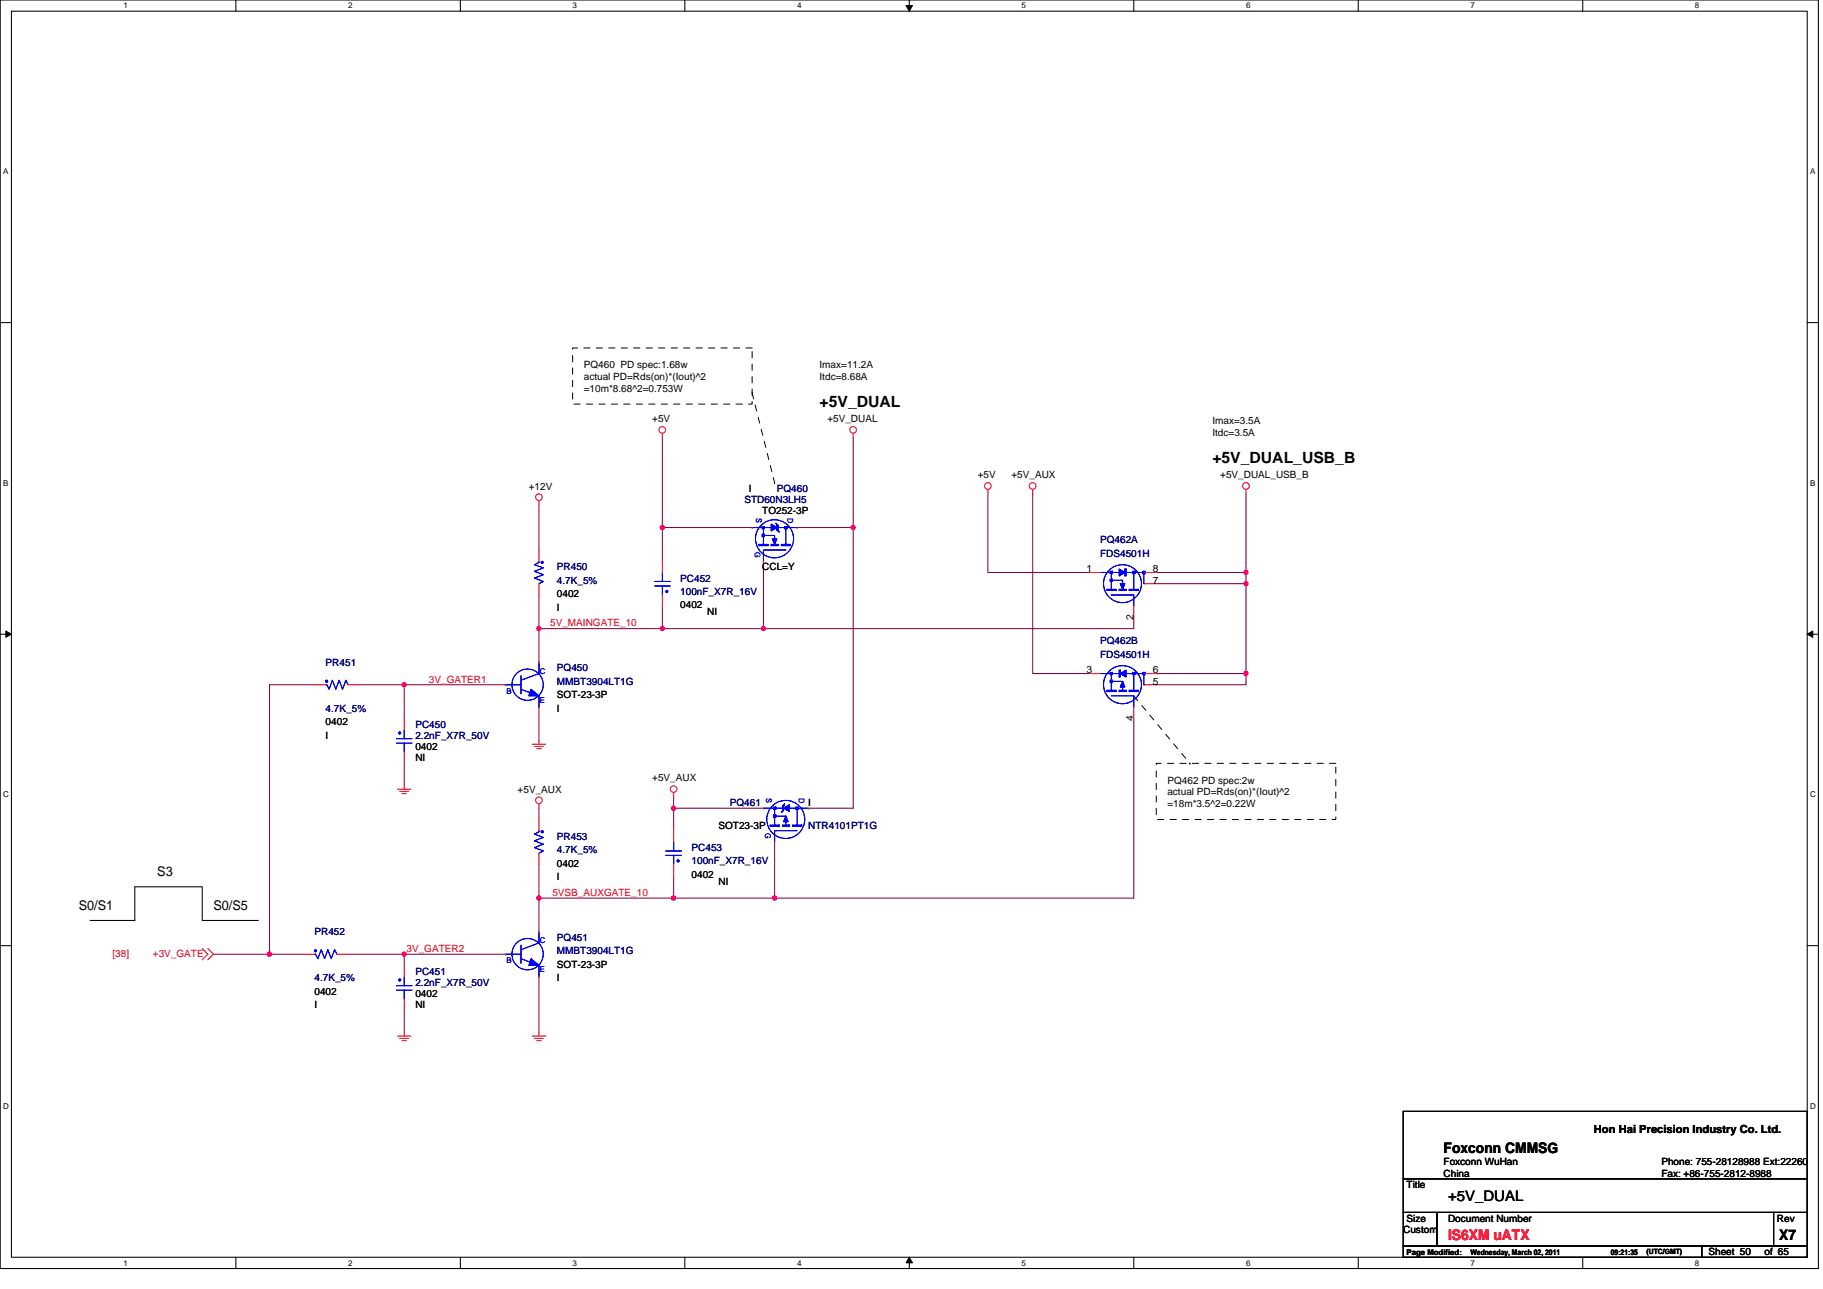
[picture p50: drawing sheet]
<svg xmlns="http://www.w3.org/2000/svg" width="297mm" height="210mm" viewBox="0 0 297 210" stroke-linecap="round" stroke-linejoin="round" font-family="sans-serif">
<defs><g id="words">
<g font-size="2.5">
<text x="133.5" y="66.3">+5V_DUAL</text>
<text x="197.5" y="75.5">+5V_DUAL_USB_B</text>
</g>
<g font-size="2.4">
<text x="235.2" y="187.8">Foxconn CMMSG</text>
<text x="235.9" y="195.6">+5V_DUAL</text>
<text x="289.9" y="202.1">X7</text>
</g>
<text font-size="2.4" fill="#f00" x="235.9" y="202.1">IS6XM uATX</text>
<g font-size="2.2">
<text x="25.6" y="142.7">S3</text>
<text x="12.8" y="148.3">S0/S1</text>
<text x="34.8" y="148.3">S0/S5</text>
</g>
<text font-size="1.8" x="259.7" y="184.6">Hon Hai Precision Industry Co. Ltd.</text>
<g font-size="1.7">
<text x="177.1" y="93.2">1</text>
<text x="187.8" y="95.1">7</text>
<text x="187.8" y="93.2">8</text>
<text x="184.7" y="100.9" transform="rotate(-90 184.7 100.9)">2</text>
<text x="177.1" y="109.7">3</text>
<text x="187.8" y="111.5">5</text>
<text x="187.8" y="109.7">6</text>
<text x="184.7" y="117.4" transform="rotate(-90 184.7 117.4)">4</text>
</g>
<g font-size="1.6">
<text x="95.1" y="60">PQ460 PD spec:1.68w</text>
<text x="133.5" y="60">Imax=11.2A</text>
<text x="95.1" y="61.9">actual PD=Rds(on)*(Iout)^2</text>
<text x="95.1" y="63.8">=10m*8.68^2=0.753W</text>
<text x="133.5" y="61.9">Itdc=8.68A</text>
<text x="106.3" y="68.8">+5V</text>
<text x="134.8" y="68.8">+5V_DUAL</text>
<text x="197.5" y="69.1">Imax=3.5A</text>
<text x="197.5" y="71">Itdc=3.5A</text>
<text x="159.3" y="77.9">+5V</text>
<text x="164.8" y="77.9">+5V_AUX</text>
<text x="198.8" y="77.9">+5V_DUAL_USB_B</text>
<text x="86.2" y="79.8">+12V</text>
<text x="122" y="80.1">I</text>
<text x="124.2" y="83.8">TO252-3P</text>
<text x="124.2" y="92.9">CCL=Y</text>
<text x="90.7" y="97.3">0402</text>
<text x="90.7" y="99.5">I</text>
<text x="110.8" y="99.1">0402</text>
<text x="115.2" y="100.2">NI</text>
<text x="90.7" y="113.8">SOT-23-3P</text>
<text x="53.1" y="118.2">0402</text>
<text x="90.7" y="116">I</text>
<text x="53.1" y="120.4">I</text>
<text x="67.7" y="122.2">0402</text>
<text x="67.7" y="124">NI</text>
<text x="84.3" y="129.1">+5V_AUX</text>
<text x="106.3" y="127.3">+5V_AUX</text>
<text x="131.7" y="131.3">I</text>
<text x="190.2" y="127.7">PQ462 PD spec:2w</text>
<text x="190.2" y="129.6">actual PD=Rds(on)*(Iout)^2</text>
<text x="190.2" y="131.5">=18m*3.5^2=0.22W</text>
<text x="117.1" y="135">SOT23-3P</text>
<text x="90.7" y="141.2">0402</text>
<text x="90.7" y="143.4">I</text>
<text x="112.7" y="143">0402</text>
<text x="117.1" y="144.1">NI</text>
<text x="90.7" y="157.6">SOT-23-3P</text>
<text x="90.7" y="159.9">I</text>
<text x="51.2" y="162.1">0402</text>
<text x="51.2" y="164.2">I</text>
<text x="67.7" y="162.4">0402</text>
<text x="67.7" y="164.2">NI</text>
<text x="235.2" y="189.8">Foxconn WuHan</text>
<text x="235.2" y="191.7">China</text>
<text x="270.7" y="189.8">Phone: 755-28128988 Ext:22260</text>
<text x="270.7" y="191.7">Fax: +86-755-2812-8988</text>
<text x="229.2" y="193.5">Title</text>
<text x="228.6" y="200.8">Custom</text>
<text x="229.2" y="199">Size</text>
<text x="235.9" y="199">Document Number</text>
<text x="289.5" y="199">Rev</text>
<text x="278.4" y="204.5">Sheet 50</text>
<text x="287.5" y="204.5">of 65</text>
</g>
<g font-size="1.6" fill="#000080">
<text x="121.3" y="81.9">STD60N3LH5</text>
<text x="126.6" y="80.1">PQ460</text>
<text x="179.3" y="88.5">PQ462A</text>
<text x="90.7" y="92.9">PR450</text>
<text x="90.7" y="95.1">4.7K_5%</text>
<text x="110.8" y="94.7">PC452</text>
<text x="179.3" y="90.7">FDS4501H</text>
<text x="110.8" y="96.9">100nF_X7R_16V</text>
<text x="179.3" y="105">PQ462B</text>
<text x="179.3" y="107.2">FDS4501H</text>
<text x="53.1" y="108.5">PR451</text>
<text x="90.7" y="109.4">PQ450</text>
<text x="90.7" y="111.6">MMBT3904LT1G</text>
<text x="53.1" y="116">4.7K_5%</text>
<text x="67.7" y="118.5">PC450</text>
<text x="67.7" y="120.4">2.2nF_X7R_50V</text>
<text x="118.9" y="131.3">PQ461</text>
<text x="90.7" y="136.8">PR453</text>
<text x="131.7" y="135">NTR4101PT1G</text>
<text x="90.7" y="139">4.7K_5%</text>
<text x="112.7" y="138.6">PC453</text>
<text x="112.7" y="140.8">100nF_X7R_16V</text>
<text x="51.2" y="152.4">PR452</text>
<text x="90.7" y="153.3">PQ451</text>
<text x="90.7" y="155.4">MMBT3904LT1G</text>
<text x="51.2" y="159.9">4.7K_5%</text>
<text x="67.7" y="158.7">PC451</text>
<text x="67.7" y="160.6">2.2nF_X7R_50V</text>
</g>
<g font-size="1.6" fill="#f00">
<text x="89.6" y="102">5V_MAINGATE_10</text>
<text x="69.9" y="111.2">3V_GATER1</text>
<text x="90" y="145.9">5VSB_AUXGATE_10</text>
<text x="18.3" y="155.8">[38]</text>
<text x="24.9" y="155.8">+3V_GATE</text>
<text x="66.2" y="155.1">3V_GATER2</text>
</g>
<g font-size="1.3">
<text x="20.1" y="1.4">1</text>
<text x="56.7" y="1.4">2</text>
<text x="93.3" y="1.4">3</text>
<text x="129.9" y="1.4">4</text>
<text x="166.5" y="1.4">5</text>
<text x="203" y="1.4">6</text>
<text x="239.6" y="1.4">7</text>
<text x="276.2" y="1.4">8</text>
<text x=".5" y="28.4">A</text>
<text x="294.9" y="28.4">A</text>
<text x=".5" y="79.1">B</text>
<text x="294.9" y="79.1">B</text>
<text x=".5" y="129.9">C</text>
<text x="294.9" y="129.9">C</text>
<text x=".5" y="180.6">D</text>
<text x="294.9" y="180.6">D</text>
<text x="20.1" y="206.2">1</text>
<text x="56.7" y="206.2">2</text>
<text x="93.3" y="206.2">3</text>
<text x="129.9" y="206.2">4</text>
<text x="166.5" y="206.2">5</text>
<text x="203" y="206.2">6</text>
<text x="229.2" y="204.4">Page Modified:</text>
<text x="239.6" y="206.2">7</text>
<text x="239.6" y="204.4">Wednesday, March 02, 2011</text>
<text x="262.5" y="204.4">09:21:35</text>
<text x="276.2" y="206.2">8</text>
</g>
<g font-size="1.3" fill="#00f">
<text x="123" y="90" transform="rotate(90 123 90)">G</text>
<text x="123.2" y="84.3" transform="rotate(90 123.2 84.3)">S</text>
<text x="128.3" y="84.3" transform="rotate(90 128.3 84.3)">D</text>
<text x="82.5" y="113.1">B</text>
<text x="88" y="109.8">C</text>
<text x="88" y="114.5">E</text>
<text x="124.9" y="130" transform="rotate(90 124.9 130)">S</text>
<text x="130.2" y="130" transform="rotate(90 130.2 130)">D</text>
<text x="124.7" y="135.7" transform="rotate(90 124.7 135.7)">G</text>
<text x="88" y="153.6">C</text>
<text x="82.5" y="157">B</text>
<text x="88" y="158.4">E</text>
</g>
<text font-size="1.2" x="268.3" y="204.3">(UTC/GMT)</text>
</g></defs>
<path d="M0 0h296.3v206.7h-296.3zM1.9 1.8h292.6v203h-292.6z" fill="none" stroke="#000" stroke-width=".17"/>
<g fill="#fff">
<path d="M20.1 .2h.8v1.5h-.8z"/>
<path d="M20.1 205h.8v1.5h-.8z"/>
</g>
<path d="M38.4 0v1.8M38.4 204.8v1.8" fill="none" stroke="#000" stroke-width=".17"/>
<g fill="#fff">
<path d="M56.7 .2h.7v1.5h-.7z"/>
<path d="M56.7 205h.7v1.5h-.7z"/>
</g>
<path d="M75 0v1.8M75 204.8v1.8" fill="none" stroke="#000" stroke-width=".17"/>
<g fill="#fff">
<path d="M93.3 .2h.7v1.5h-.7z"/>
<path d="M93.3 205h.7v1.5h-.7z"/>
</g>
<path d="M111.6 0v1.8M111.6 204.8v1.8" fill="none" stroke="#000" stroke-width=".17"/>
<g fill="#fff">
<path d="M129.9 .2h.7v1.5h-.7z"/>
<path d="M129.9 205h.7v1.5h-.7z"/>
</g>
<path d="M148.2 0v1.8M148.2 204.8v1.8" fill="none" stroke="#000" stroke-width=".17"/>
<path d="M147.6 .9h1.1l-.5 .9zM148.2 204.8l.5 .9h-1.1z" fill="#000" stroke="#000" stroke-width=".16"/>
<g fill="#fff">
<path d="M166.5 .2h.7v1.5h-.7z"/>
<path d="M166.5 205h.7v1.5h-.7z"/>
</g>
<path d="M184.7 0v1.8M184.7 204.8v1.8" fill="none" stroke="#000" stroke-width=".17"/>
<g fill="#fff">
<path d="M203 .2h.7v1.5h-.7z"/>
<path d="M203 205h.7v1.5h-.7z"/>
</g>
<path d="M221.3 0v1.8M221.3 204.8v1.8" fill="none" stroke="#000" stroke-width=".17"/>
<g fill="#fff">
<path d="M239.6 .2h.7v1.5h-.7z"/>
<path d="M239.6 205h.7v1.5h-.7z"/>
</g>
<path d="M257.9 0v1.8M257.9 204.8v1.8" fill="none" stroke="#000" stroke-width=".17"/>
<g fill="#fff">
<path d="M276.2 .2h.7v1.5h-.7z"/>
<path d="M276.2 205h.7v1.5h-.7z"/>
<path d="M.5 27.2h.9v1.4h-.9z"/>
<path d="M294.9 27.2h.9v1.4h-.9z"/>
<path d="M.5 77.9h.9v1.5h-.9z"/>
<path d="M294.9 77.9h.9v1.5h-.9z"/>
</g>
<path d="M0 52.6h1.9M294.5 52.6h1.8" fill="none" stroke="#000" stroke-width=".17"/>
<g fill="#fff">
<path d="M.5 128.7h1v1.4h-1z"/>
<path d="M294.9 128.7h1v1.4h-1z"/>
</g>
<path d="M0 103.3h1.9M294.5 103.3h1.8" fill="none" stroke="#000" stroke-width=".17"/>
<path d="M.9 102.8l1 .5-1 .5zM294.5 103.3l.9-.5v1z" fill="#000" stroke="#000" stroke-width=".16"/>
<g fill="#fff">
<path d="M.5 179.4h1v1.5h-1z"/>
<path d="M294.9 179.4h1v1.5h-1z"/>
</g>
<path d="M0 154.1h1.9M42.1 149.9h-9.1v-5.4h-11v5.4h-7.3M294.5 154.1h1.8M228.6 181h65.9v11h-65.9zM228.6 192h65.9v5.5h-65.9zM228.6 197.5h5.5v5.5h-5.5zM234.1 197.5h54.9v5.5h-54.9zM289 197.5h5.5v5.5h-5.5zM228.6 203h48.7v1.8h-48.7zM277.3 203h17.2v1.8h-17.2z" fill="none" stroke="#000" stroke-width=".17"/>
<g fill="none" stroke="#800040" stroke-width=".17">
<path d="M107.9 71.3v14.6M139 71.3v14.6M87.8 82.3v7.3M87.8 96.9v5.5M107.9 85.9h14.7M107.9 85.9v5.5M107.9 98.7v3.7M124.4 91.4v11M129.9 85.9h9.1M139 85.9v45.8h-7.3M161 80.5v12.8h16.4M168.3 80.5v29.2h9.1"/>
<path d="M188.4 95.1h14.6M188.4 93.3h14.6M203 93.3v1.8M203 95.1v14.6M203 80.5v12.8M51.2 111.5h-7.3v43.9M58.5 111.5h7.4M65.9 111.5v5.5M65.9 111.5h16.4M87.8 102.4h20.1M87.8 115.2v5.5M87.8 102.4v5.5"/>
<path d="M107.9 102.4h16.5M184.7 117v29.3h-58.5M184.7 100.6v1.8h-60.3M188.4 109.7h14.6M203 109.7v1.8h-14.6M65.9 124.4v3.6M87.8 131.7v1.8M109.8 131.7h14.6M109.8 131.7v3.6M109.8 129.8v1.9M126.2 137.2v9.1M34.8 155.4h9.1"/>
<path d="M43.9 155.4h5.5M56.7 155.4h9.2M65.9 155.4h16.4M65.9 155.4v1.9M87.8 146.3h22M87.8 159.1v9.1M87.8 146.3v5.5M87.8 140.8v5.5M109.8 146.3h16.4M109.8 142.6v3.7M65.9 164.6v3.6"/>
</g>
<g fill="#f0f" stroke="#f0f" stroke-width=".17">
<circle cx="87.8" cy="146.3" r=".36"/>
<circle cx="126.2" cy="146.3" r=".36"/>
<circle cx="107.9" cy="102.4" r=".35"/>
<circle cx="109.7" cy="131.7" r=".36"/>
<circle cx="43.9" cy="155.4" r=".36"/>
<circle cx="87.8" cy="102.4" r=".35"/>
<circle cx="109.7" cy="146.3" r=".36"/>
<circle cx="107.9" cy="85.9" r=".36"/>
<circle cx="139" cy="85.9" r=".36"/>
<circle cx="124.4" cy="102.4" r=".35"/>
<circle cx="65.9" cy="111.5" r=".35"/>
<circle cx="65.8" cy="155.4" r=".36"/>
<circle cx="203" cy="93.2" r=".35"/>
<circle cx="203" cy="109.7" r=".36"/>
<circle cx="203" cy="95.1" r=".36"/>
</g>
<g fill="none" stroke="#f00" stroke-width=".17">
<path d="M107.9 70.6v.7M139 70.6v.7M161 79.7v.8M168.3 79.7v.8M203 79.7v.8M87.8 81.6v.7M87.8 89.6v1.8M87.8 95.1v1.8M107.9 91.4v1.9M107.9 96.9v1.8M122.6 85.9h.1M124.4 91.4h.1"/>
<path d="M129.9 85.9h.1M177.4 93.3h1.9M184.7 98.7v1.9M186.6 93.3h1.8M186.6 95.1h1.8M51.2 111.5h1.9M56.7 111.5h1.8M177.4 109.7h1.9M184.7 115.2v1.8M186.6 111.5h1.8M186.6 109.7h1.8M64.8 128.6h2.2"/>
<path d="M65.1 128.9h1.5M65.5 129.3h.7M65.9 128v.6M86.7 121.2h2.2M87.1 121.6h1.4M87.5 122h.7M87.8 120.7v.5M87.8 130.9v.8M87.8 133.5v1.8M87.8 139v1.8M109.8 129.1v.7M33 154.5l.9 .9-.9 1"/>
<path d="M33.9 154.5l.9 .9-.9 1M65.9 157.3v1.8M82.3 155.4h.1M87.8 151.8h.1M87.8 159.1h.1M64.8 168.8h2.2M65.1 169.2h1.5M65.5 169.5h.7M65.9 168.2v.6M65.9 162.8v1.8M86.7 168.8h2.2M87.1 169.2h1.4"/>
<path d="M87.5 169.5h.7M87.8 168.2v.6"/>
<circle cx="107.9" cy="70" r=".54"/>
<circle cx="139" cy="70" r=".54"/>
<circle cx="161" cy="79.2" r=".54"/>
<circle cx="168.3" cy="79.2" r=".54"/>
<circle cx="203" cy="79.2" r=".54"/>
<circle cx="87.8" cy="81" r=".54"/>
<circle cx="87.8" cy="130.4" r=".54"/>
<circle cx="109.8" cy="128.5" r=".54"/>
</g>
<path d="M93.3 56.7h29.3v9.1h-29.3zM122.6 64l3.6 14.6M126.2 78.6h.1M184.7 113.4l9.2 11M188.4 124.4h29.3v9.1h-29.3zM193.9 124.4h.1" fill="none" stroke="#000" stroke-width=".16" stroke-dasharray="1 1 1 1 1 1 1 1"/>
<g fill="none" stroke="#00f" stroke-width=".17">
<path d="M87.8 91.4v.2l-.7 .4 1.4 .5-1.4 .6 1.4 .5-1.4 .6 1.4 .5-.7 .4M106.7 95.5h2.5M106.7 94.7h2.5M107.9 93.3v1.4M107.9 95.5v1.4M122.6 85.9h1.6M124.4 86.1v2.6M124.6 85.9h1.1M124.6 87.2h1.6v.6M126.8 85.9h1.1M128.1 89.6h-3.7v1.8M128.1 86.1v2.6"/>
<path d="M128.2 85.9h1.7M179.3 93.3h1.6M181.1 96.9h3.6v1.8M181.1 93.5v.9M181.1 94.7v1.3M181.3 94.5h1.6v.6M181.3 93.3h1.1M183.5 93.3h1M184.7 93.5v2.5M184.9 93.3h1.3M186.4 93.5v1.6h.2M53.1 111.5h.2l.3 .8 .6-1.5 .5 1.5 .6-1.5 .5 1.5 .6-1.5 .3 .7"/>
<path d="M179.3 109.7h1.6M181.1 113.4h3.6v1.8M181.1 111.2v1.3M181.1 109.9v.9M181.3 111h1.6M181.3 109.7h1.1M182.9 111.9v.6M183.5 109.7h1M184.7 109.9v2.6M184.9 109.7h1.3M186.4 109.9v1.6h.2M87.8 135.3v.2l-.7 .4 1.4 .5-1.4 .6 1.4 .5-1.4 .6 1.4 .5-.7 .4"/>
<path d="M124.4 131.7h1.6M126.2 131.8v2.6M126.4 131.7h1.1M126.4 132.9h1.7M128.1 133.9v.5M128.6 131.7h1.1M129.9 135.3h-3.7v1.9M129.9 131.8v2.6M130.1 131.7h1.6M65.9 159.1v1.5M82.3 155.4h2.6M84.9 156.2l2.9 1.1v1.8"/>
<path d="M84.9 154v2.9M87.8 151.8v1.8l-2.9 1.1M64.6 160.6h2.5M64.6 161.3h2.5M65.9 161.3v1.5"/>
<circle cx="126.2" cy="87.8" r="3.1"/>
<circle cx="182.9" cy="95.1" r="3.1"/>
<circle cx="182.9" cy="111.5" r="3.1"/>
<circle cx="128" cy="133.5" r="3.1"/>
<circle cx="86" cy="155.4" r="2.55"/>
</g>
<g fill="#00f" stroke="#00f" stroke-width=".17">
<path d="M86.5 156.2l1.3 1.1h-1.6z" fill-rule="evenodd"/>
<path d="M86.5 156.2l1.3 1.1h-1.6z" fill-rule="evenodd"/>
<path d="M182.5 95.1h.8l-.4 .9z" fill-rule="evenodd"/>
<path d="M182.4 92.7l.9 .6-.9 .5z" fill-rule="evenodd"/>
<path d="M180.9 93.1v.4h.4v-.4z" fill-rule="evenodd"/>
<path d="M180.9 94.4v.3h.4v-.3z" fill-rule="evenodd"/>
<path d="M184 96v.2h1.5v-.2z" fill-rule="evenodd"/>
<path d="M184.5 93.1v.4h.4v-.4z" fill-rule="evenodd"/>
<path d="M186.2 93.1v.4h.4v-.4z" fill-rule="evenodd"/>
<path d="M183.3 92.7v1.1h.2v-1.1z" fill-rule="evenodd"/>
<path d="M182.4 96v.2h1.1v-.2z" fill-rule="evenodd"/>
<path d="M180.4 96v.2h1.4v-.2z" fill-rule="evenodd"/>
<path d="M182.5 95.1h.8l-.4 .9z" fill-rule="evenodd"/>
<path d="M182.4 92.7l.9 .6-.9 .5z" fill-rule="evenodd"/>
<path d="M180.9 93.1v.4h.4v-.4z" fill-rule="evenodd"/>
<path d="M180.9 94.4v.3h.4v-.3z" fill-rule="evenodd"/>
<path d="M184 96v.2h1.5v-.2z" fill-rule="evenodd"/>
<path d="M184.5 93.1v.4h.4v-.4z" fill-rule="evenodd"/>
<path d="M186.2 93.1v.4h.4v-.4z" fill-rule="evenodd"/>
<path d="M183.3 92.7v1.1h.2v-1.1z" fill-rule="evenodd"/>
<path d="M182.4 96v.2h1.1v-.2z" fill-rule="evenodd"/>
<path d="M180.4 96v.2h1.4v-.2z" fill-rule="evenodd"/>
<path d="M108.5 96.2h.3v.3h-.3z" fill-rule="evenodd"/>
<path d="M108.5 96.2h.3v.3h-.3z" fill-rule="evenodd"/>
<path d="M53.1 110.9h.2v.2h-.2z" fill-rule="evenodd"/>
<path d="M53.1 110.9h.2v.2h-.2z" fill-rule="evenodd"/>
<path d="M125.7 85.4l.9 .5-.9 .6z" fill-rule="evenodd"/>
<path d="M125.9 87.8h.7l-.4 .9z" fill-rule="evenodd"/>
<path d="M127.9 85.8v.3h.3v-.3z" fill-rule="evenodd"/>
<path d="M124.2 85.8v.3h.4v-.3z" fill-rule="evenodd"/>
<path d="M127.3 88.7v.2h1.5v-.2z" fill-rule="evenodd"/>
<path d="M123.7 88.7v.2h1.4v-.2z" fill-rule="evenodd"/>
<path d="M125.7 88.7v.2h1.1v-.2z" fill-rule="evenodd"/>
<path d="M126.6 85.6v.7h.2v-.7z" fill-rule="evenodd"/>
<path d="M124.2 87v.4h.4v-.4z" fill-rule="evenodd"/>
<path d="M126.4 85.2l.4 .4h-.2z" fill-rule="evenodd"/>
<path d="M126.6 86.3h.2l.2 .4z" fill-rule="evenodd"/>
<path d="M125.7 85.4l.9 .5-.9 .6z" fill-rule="evenodd"/>
<path d="M125.9 87.8h.7l-.4 .9z" fill-rule="evenodd"/>
<path d="M127.9 85.8v.3h.3v-.3z" fill-rule="evenodd"/>
<path d="M124.2 85.8v.3h.4v-.3z" fill-rule="evenodd"/>
<path d="M127.3 88.7v.2h1.5v-.2z" fill-rule="evenodd"/>
<path d="M123.7 88.7v.2h1.4v-.2z" fill-rule="evenodd"/>
<path d="M125.7 88.7v.2h1.1v-.2z" fill-rule="evenodd"/>
<path d="M126.6 85.6v.7h.2v-.7z" fill-rule="evenodd"/>
<path d="M124.2 87v.4h.4v-.4z" fill-rule="evenodd"/>
<path d="M126.4 85.2l.4 .4h-.2z" fill-rule="evenodd"/>
<path d="M126.6 86.3h.2l.2 .4z" fill-rule="evenodd"/>
<path d="M180.9 110.8v.4h.4v-.4z" fill-rule="evenodd"/>
<path d="M184 112.5v.1h1.5v-.1z" fill-rule="evenodd"/>
<path d="M184.5 109.5v.4h.4v-.4z" fill-rule="evenodd"/>
<path d="M186.2 109.5v.4h.4v-.4z" fill-rule="evenodd"/>
<path d="M182.9 111l.4 .9h-.8z" fill-rule="evenodd"/>
<path d="M182.4 109.2v1.1h.1v-1.1z" fill-rule="evenodd"/>
<path d="M180.9 109.5v.4h.4v-.4z" fill-rule="evenodd"/>
<path d="M182.4 112.5v.1h1.1v-.1z" fill-rule="evenodd"/>
<path d="M180.4 112.5v.1h1.4v-.1z" fill-rule="evenodd"/>
<path d="M182.5 109.7l1-.5v1.1z" fill-rule="evenodd"/>
<path d="M180.9 110.8v.4h.4v-.4z" fill-rule="evenodd"/>
<path d="M184 112.5v.1h1.5v-.1z" fill-rule="evenodd"/>
<path d="M184.5 109.5v.4h.4v-.4z" fill-rule="evenodd"/>
<path d="M186.2 109.5v.4h.4v-.4z" fill-rule="evenodd"/>
<path d="M182.9 111l.4 .9h-.8z" fill-rule="evenodd"/>
<path d="M182.4 109.2v1.1h.1v-1.1z" fill-rule="evenodd"/>
<path d="M180.9 109.5v.4h.4v-.4z" fill-rule="evenodd"/>
<path d="M182.4 112.5v.1h1.1v-.1z" fill-rule="evenodd"/>
<path d="M180.4 112.5v.1h1.4v-.1z" fill-rule="evenodd"/>
<path d="M182.5 109.7l1-.5v1.1z" fill-rule="evenodd"/>
<path d="M127.7 131.7l.9-.6v1.1z" fill-rule="evenodd"/>
<path d="M128.1 132.9l.3 1h-.7z" fill-rule="evenodd"/>
<path d="M129.7 131.5v.3h.4v-.3z" fill-rule="evenodd"/>
<path d="M126 131.5v.3h.4v-.3z" fill-rule="evenodd"/>
<path d="M129.1 134.4v.2h1.5v-.2z" fill-rule="evenodd"/>
<path d="M125.5 134.4v.2h1.5v-.2z" fill-rule="evenodd"/>
<path d="M127.5 134.4v.2h1.1v-.2z" fill-rule="evenodd"/>
<path d="M127.5 131.3v.7h.2v-.7z" fill-rule="evenodd"/>
<path d="M126 132.8v.3h.4v-.3z" fill-rule="evenodd"/>
<path d="M127.5 131.3l.4-.4-.2 .4z" fill-rule="evenodd"/>
<path d="M127.5 132h.2l-.4 .4z" fill-rule="evenodd"/>
<path d="M127.7 131.7l.9-.6v1.1z" fill-rule="evenodd"/>
<path d="M128.1 132.9l.3 1h-.7z" fill-rule="evenodd"/>
<path d="M129.7 131.5v.3h.4v-.3z" fill-rule="evenodd"/>
<path d="M126 131.5v.3h.4v-.3z" fill-rule="evenodd"/>
<path d="M129.1 134.4v.2h1.5v-.2z" fill-rule="evenodd"/>
<circle cx="88.3" cy="91.6" r=".17"/>
<circle cx="88.3" cy="135.5" r=".17"/>
<circle cx="65.1" cy="159.6" r=".17"/>
</g>
<path d="M125.5 134.4h1.5v.2h-1.5z" fill="#00f"/>
<g fill="none" stroke="#00f" stroke-width=".17">
<path d="M65.9 118.9v1.4M82.3 111.5h2.6M84.9 112.3l2.9 1.1v1.8M84.9 110.1v2.9M87.8 107.9v1.8l-2.9 1.1M64.6 120.3h2.5M64.6 121.1h2.5M65.9 121.1v1.4M108.5 139.3h2.5M108.5 138.6h2.5M109.8 137.2v1.4M109.8 139.3v1.5"/>
<path d="M125.5 134.4h1.5v.2h-1.5zM51.2 155.4h.2l.4 .8 .5-1.5 .6 1.5 .5-1.5 .6 1.5 .5-1.5 .4 .7"/>
<circle cx="86" cy="111.5" r="2.55"/>
</g>
<g fill="#00f" stroke="#00f" stroke-width=".17">
<path d="M127.5 134.4v.2h1.1v-.2z" fill-rule="evenodd"/>
<path d="M127.5 131.3v.7h.2v-.7z" fill-rule="evenodd"/>
<path d="M126 132.8v.3h.4v-.3z" fill-rule="evenodd"/>
<path d="M127.5 131.3l.4-.4-.2 .4z" fill-rule="evenodd"/>
<path d="M127.5 132h.2l-.4 .4z" fill-rule="evenodd"/>
<path d="M86.5 112.3l1.3 1.1h-1.6z" fill-rule="evenodd"/>
<path d="M86.5 112.3l1.3 1.1h-1.6z" fill-rule="evenodd"/>
<circle cx="110.5" cy="140.3" r=".17"/>
<circle cx="51.4" cy="154.9" r=".17"/>
<circle cx="65.1" cy="119.4" r=".17"/>
</g>
<path d="M65.9 117v1.9M82.3 111.5h.1M87.8 107.9h.1M87.8 115.2h.1M65.9 122.5v1.9M109.8 135.3v1.9M124.4 131.7h.1M126.2 137.2h.1M131.7 131.7h.1M49.4 155.4h1.8M54.9 155.4h1.8M109.8 140.8v1.8" fill="none" stroke="#f00" stroke-width=".17"/>
<g fill="#f0f" stroke="#f0f" stroke-width=".17">
<circle cx="87.8" cy="146.3" r=".36"/>
<circle cx="126.2" cy="146.3" r=".36"/>
<circle cx="107.9" cy="102.4" r=".35"/>
<circle cx="109.7" cy="131.7" r=".36"/>
<circle cx="43.9" cy="155.4" r=".36"/>
<circle cx="87.8" cy="102.4" r=".35"/>
<circle cx="109.7" cy="146.3" r=".36"/>
<circle cx="107.9" cy="85.9" r=".36"/>
<circle cx="139" cy="85.9" r=".36"/>
<circle cx="124.4" cy="102.4" r=".35"/>
<circle cx="65.9" cy="111.5" r=".35"/>
<circle cx="65.8" cy="155.4" r=".36"/>
<circle cx="203" cy="93.2" r=".35"/>
<circle cx="203" cy="109.7" r=".36"/>
<circle cx="203" cy="95.1" r=".36"/>
</g>
<use href="#words"/>
</svg>
